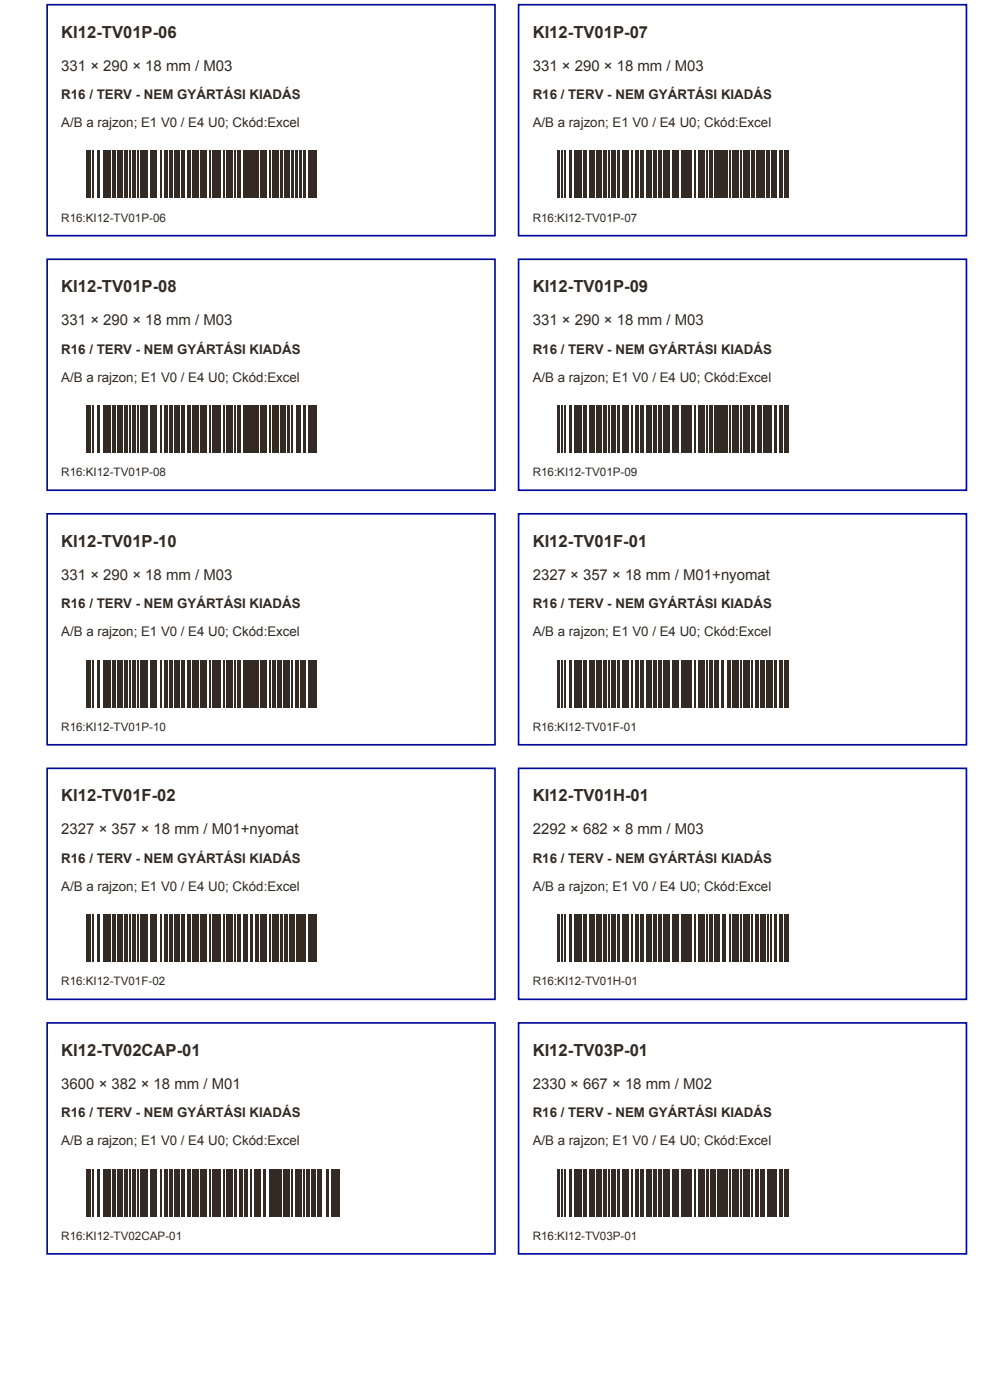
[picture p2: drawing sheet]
<svg xmlns="http://www.w3.org/2000/svg" width="210mm" height="297mm" viewBox="0 0 210 297" stroke-linecap="round" stroke-linejoin="round" font-family="sans-serif">
<defs><g id="words">
<g font-size="3.5" fill="#322a23">
<text x="13" y="8">KI12-TV01P-06</text>
<text x="113" y="8">KI12-TV01P-07</text>
<text x="13" y="62">KI12-TV01P-08</text>
<text x="113" y="62">KI12-TV01P-09</text>
<text x="13" y="116">KI12-TV01P-10</text>
<text x="113" y="116">KI12-TV01F-01</text>
<text x="13" y="170">KI12-TV01F-02</text>
<text x="113" y="170">KI12-TV01H-01</text>
<text x="13" y="224">KI12-TV02CAP-01</text>
<text x="113" y="224">KI12-TV03P-01</text>
</g>
<g font-size="3.2" fill="#322a23">
<text x="13" y="15">331 × 290 × 18 mm / M03</text>
<text x="113" y="15">331 × 290 × 18 mm / M03</text>
<text x="13" y="69">331 × 290 × 18 mm / M03</text>
<text x="113" y="69">331 × 290 × 18 mm / M03</text>
<text x="13" y="123">331 × 290 × 18 mm / M03</text>
<text x="113" y="123">2327 × 357 × 18 mm / M01+nyomat</text>
<text x="13" y="177">2327 × 357 × 18 mm / M01+nyomat</text>
<text x="113" y="177">2292 × 682 × 8 mm / M03</text>
<text x="13" y="231">3600 × 382 × 18 mm / M01</text>
<text x="113" y="231">2330 × 667 × 18 mm / M02</text>
</g>
<g font-size="2.8" fill="#322a23">
<text x="13" y="21">R16 / TERV - NEM GYÁRTÁSI KIADÁS</text>
<text x="113" y="21">R16 / TERV - NEM GYÁRTÁSI KIADÁS</text>
<text x="13" y="27">A/B a rajzon; E1 V0 / E4 U0; Ckód:Excel</text>
<text x="113" y="27">A/B a rajzon; E1 V0 / E4 U0; Ckód:Excel</text>
<text x="13" y="75">R16 / TERV - NEM GYÁRTÁSI KIADÁS</text>
<text x="113" y="75">R16 / TERV - NEM GYÁRTÁSI KIADÁS</text>
<text x="13" y="81">A/B a rajzon; E1 V0 / E4 U0; Ckód:Excel</text>
<text x="113" y="81">A/B a rajzon; E1 V0 / E4 U0; Ckód:Excel</text>
<text x="13" y="129">R16 / TERV - NEM GYÁRTÁSI KIADÁS</text>
<text x="113" y="129">R16 / TERV - NEM GYÁRTÁSI KIADÁS</text>
<text x="13" y="135">A/B a rajzon; E1 V0 / E4 U0; Ckód:Excel</text>
<text x="113" y="135">A/B a rajzon; E1 V0 / E4 U0; Ckód:Excel</text>
<text x="13" y="183">R16 / TERV - NEM GYÁRTÁSI KIADÁS</text>
<text x="113" y="183">R16 / TERV - NEM GYÁRTÁSI KIADÁS</text>
<text x="13" y="189">A/B a rajzon; E1 V0 / E4 U0; Ckód:Excel</text>
<text x="113" y="189">A/B a rajzon; E1 V0 / E4 U0; Ckód:Excel</text>
<text x="13" y="237">R16 / TERV - NEM GYÁRTÁSI KIADÁS</text>
<text x="113" y="237">R16 / TERV - NEM GYÁRTÁSI KIADÁS</text>
<text x="13" y="243">A/B a rajzon; E1 V0 / E4 U0; Ckód:Excel</text>
<text x="113" y="243">A/B a rajzon; E1 V0 / E4 U0; Ckód:Excel</text>
</g>
<g font-size="2.5" fill="#322a23">
<text x="13" y="47">R16:KI12-TV01P-06</text>
<text x="113" y="47">R16:KI12-TV01P-07</text>
<text x="13" y="101">R16:KI12-TV01P-08</text>
<text x="113" y="101">R16:KI12-TV01P-09</text>
<text x="13" y="155">R16:KI12-TV01P-10</text>
<text x="113" y="155">R16:KI12-TV01F-01</text>
<text x="13" y="209">R16:KI12-TV01F-02</text>
<text x="113" y="209">R16:KI12-TV01H-01</text>
<text x="13" y="263">R16:KI12-TV02CAP-01</text>
<text x="113" y="263">R16:KI12-TV03P-01</text>
</g>
</g></defs>
<path d="M10 1h95v49h-95z" fill="none" stroke="#000999" stroke-width=".35"/>
<path d="M18.6 32v10M21 32v10" fill="none" stroke="#322a23" stroke-width=".44"/>
<path d="M19.1 32v10M19.8 32v10M22 32v10" fill="none" stroke="#322a23" stroke-width=".22"/>
<path d="M22.3 32h.7v10h-.7z" fill-rule="evenodd" fill="#322a23"/>
<path d="M23.3 32v10" fill="none" stroke="#322a23" stroke-width=".22"/>
<path d="M23.9 32h.6v10h-.6z" fill-rule="evenodd" fill="#322a23"/>
<path d="M25.2 32v10M25.8 32v10" fill="none" stroke="#322a23" stroke-width=".44"/>
<path d="M26.5 32h.7v10h-.7z" fill-rule="evenodd" fill="#322a23"/>
<path d="M27.5 32v10" fill="none" stroke="#322a23" stroke-width=".22"/>
<path d="M28 32h.7v10h-.7z" fill-rule="evenodd" fill="#322a23"/>
<path d="M29.2 32v10M30.6 32v10" fill="none" stroke="#322a23" stroke-width=".22"/>
<path d="M30 32v10M31.1 32v10" fill="none" stroke="#322a23" stroke-width=".44"/>
<path d="M32 32h.7v10h-.7z" fill-rule="evenodd" fill="#322a23"/>
<path d="M33.1 32v10" fill="none" stroke="#322a23" stroke-width=".44"/>
<path d="M34.1 32v10M35 32v10M35.4 32v10" fill="none" stroke="#322a23" stroke-width=".22"/>
<path d="M36 32h.6v10h-.6z" fill-rule="evenodd" fill="#322a23"/>
<path d="M37.3 32v10M37.9 32v10" fill="none" stroke="#322a23" stroke-width=".44"/>
<path d="M38.6 32h.7v10h-.7z" fill-rule="evenodd" fill="#322a23"/>
<path d="M39.8 32v10M40.2 32v10" fill="none" stroke="#322a23" stroke-width=".22"/>
<path d="M41 32v10" fill="none" stroke="#322a23" stroke-width=".44"/>
<path d="M41.4 32h.7v10h-.7z" fill-rule="evenodd" fill="#322a23"/>
<path d="M42.8 32v10" fill="none" stroke="#322a23" stroke-width=".44"/>
<path d="M43.2 32h.7v10h-.7z" fill-rule="evenodd" fill="#322a23"/>
<path d="M44.6 32v10" fill="none" stroke="#322a23" stroke-width=".22"/>
<path d="M45 32h.6v10h-.6z" fill-rule="evenodd" fill="#322a23"/>
<path d="M46 32v10M47.5 32v10" fill="none" stroke="#322a23" stroke-width=".22"/>
<path d="M46.5 32v10" fill="none" stroke="#322a23" stroke-width=".44"/>
<path d="M48.1 32h.6v10h-.6z" fill-rule="evenodd" fill="#322a23"/>
<path d="M49.2 32v10" fill="none" stroke="#322a23" stroke-width=".44"/>
<path d="M49.9 32v10" fill="none" stroke="#322a23" stroke-width=".22"/>
<path d="M50.5 32h.6v10h-.6z" fill-rule="evenodd" fill="#322a23"/>
<path d="M51.8 32v10" fill="none" stroke="#322a23" stroke-width=".44"/>
<g fill="#322a23">
<path d="M52.2 32h.7v10h-.7z" fill-rule="evenodd"/>
<path d="M53.1 32h.7v10h-.7z" fill-rule="evenodd"/>
</g>
<path d="M54.2 32v10M55.5 32v10" fill="none" stroke="#322a23" stroke-width=".44"/>
<path d="M54.8 32v10" fill="none" stroke="#322a23" stroke-width=".22"/>
<path d="M56 32h.6v10h-.6z" fill-rule="evenodd" fill="#322a23"/>
<path d="M57.2 32v10" fill="none" stroke="#322a23" stroke-width=".22"/>
<path d="M57.7 32h.7v10h-.7z" fill-rule="evenodd" fill="#322a23"/>
<path d="M58.8 32v10M59.7 32v10" fill="none" stroke="#322a23" stroke-width=".44"/>
<path d="M60.4 32h.6v10h-.6z" fill-rule="evenodd" fill="#322a23"/>
<path d="M61.4 32v10" fill="none" stroke="#322a23" stroke-width=".22"/>
<path d="M62.1 32v10M62.8 32v10M63.7 32v10M64.5 32v10" fill="none" stroke="#322a23" stroke-width=".44"/>
<path d="M65.4 32h.7v10h-.7z" fill-rule="evenodd" fill="#322a23"/>
<path d="M66.4 32v10M119.1 32v10M119.8 32v10M122 32v10" fill="none" stroke="#322a23" stroke-width=".22"/>
<path d="M67 32v10M118.6 32v10M121 32v10" fill="none" stroke="#322a23" stroke-width=".44"/>
<path d="M110 1h95v49h-95z" fill="none" stroke="#000999" stroke-width=".35"/>
<path d="M122.3 32h.7v10h-.7z" fill-rule="evenodd" fill="#322a23"/>
<path d="M123.3 32v10" fill="none" stroke="#322a23" stroke-width=".22"/>
<path d="M123.8 32h.7v10h-.7z" fill-rule="evenodd" fill="#322a23"/>
<path d="M125.2 32v10M125.8 32v10" fill="none" stroke="#322a23" stroke-width=".44"/>
<path d="M126.5 32h.6v10h-.6z" fill-rule="evenodd" fill="#322a23"/>
<path d="M127.5 32v10" fill="none" stroke="#322a23" stroke-width=".22"/>
<path d="M128 32h.7v10h-.7z" fill-rule="evenodd" fill="#322a23"/>
<path d="M129.2 32v10M130.6 32v10" fill="none" stroke="#322a23" stroke-width=".22"/>
<path d="M130 32v10M131.1 32v10" fill="none" stroke="#322a23" stroke-width=".44"/>
<path d="M132 32h.6v10h-.6z" fill-rule="evenodd" fill="#322a23"/>
<path d="M133.1 32v10" fill="none" stroke="#322a23" stroke-width=".44"/>
<path d="M134.1 32v10M135 32v10M135.4 32v10" fill="none" stroke="#322a23" stroke-width=".22"/>
<path d="M135.9 32h.7v10h-.7z" fill-rule="evenodd" fill="#322a23"/>
<path d="M137.3 32v10M137.9 32v10" fill="none" stroke="#322a23" stroke-width=".44"/>
<path d="M138.6 32h.6v10h-.6z" fill-rule="evenodd" fill="#322a23"/>
<path d="M139.8 32v10M140.2 32v10" fill="none" stroke="#322a23" stroke-width=".22"/>
<path d="M141 32v10" fill="none" stroke="#322a23" stroke-width=".44"/>
<path d="M141.4 32h.7v10h-.7z" fill-rule="evenodd" fill="#322a23"/>
<path d="M142.8 32v10" fill="none" stroke="#322a23" stroke-width=".44"/>
<path d="M143.2 32h.7v10h-.7z" fill-rule="evenodd" fill="#322a23"/>
<path d="M144.6 32v10" fill="none" stroke="#322a23" stroke-width=".22"/>
<path d="M145 32h.6v10h-.6z" fill-rule="evenodd" fill="#322a23"/>
<path d="M146 32v10M147.5 32v10" fill="none" stroke="#322a23" stroke-width=".22"/>
<path d="M146.5 32v10" fill="none" stroke="#322a23" stroke-width=".44"/>
<path d="M148 32h.7v10h-.7z" fill-rule="evenodd" fill="#322a23"/>
<path d="M149.2 32v10" fill="none" stroke="#322a23" stroke-width=".44"/>
<path d="M149.9 32v10" fill="none" stroke="#322a23" stroke-width=".22"/>
<path d="M150.5 32h.6v10h-.6z" fill-rule="evenodd" fill="#322a23"/>
<path d="M151.8 32v10" fill="none" stroke="#322a23" stroke-width=".44"/>
<g fill="#322a23">
<path d="M152.2 32h.7v10h-.7z" fill-rule="evenodd"/>
<path d="M153.1 32h.7v10h-.7z" fill-rule="evenodd"/>
</g>
<path d="M154.2 32v10M155.5 32v10" fill="none" stroke="#322a23" stroke-width=".44"/>
<path d="M154.8 32v10" fill="none" stroke="#322a23" stroke-width=".22"/>
<path d="M156 32h.6v10h-.6z" fill-rule="evenodd" fill="#322a23"/>
<path d="M157.2 32v10" fill="none" stroke="#322a23" stroke-width=".22"/>
<path d="M157.7 32h.7v10h-.7z" fill-rule="evenodd" fill="#322a23"/>
<path d="M158.8 32v10" fill="none" stroke="#322a23" stroke-width=".44"/>
<path d="M159.5 32h.6v10h-.6z" fill-rule="evenodd" fill="#322a23"/>
<path d="M160.6 32v10" fill="none" stroke="#322a23" stroke-width=".44"/>
<path d="M161 32h.7v10h-.7z" fill-rule="evenodd" fill="#322a23"/>
<path d="M162 32v10" fill="none" stroke="#322a23" stroke-width=".22"/>
<path d="M162.6 32h.6v10h-.6z" fill-rule="evenodd" fill="#322a23"/>
<path d="M163.9 32v10M164.5 32v10" fill="none" stroke="#322a23" stroke-width=".44"/>
<path d="M165.4 32h.7v10h-.7z" fill-rule="evenodd" fill="#322a23"/>
<path d="M166.4 32v10M19.1 86v10M19.8 86v10M22 86v10" fill="none" stroke="#322a23" stroke-width=".22"/>
<path d="M167 32v10M18.6 86v10M21 86v10" fill="none" stroke="#322a23" stroke-width=".44"/>
<path d="M10 55h95v49h-95z" fill="none" stroke="#000999" stroke-width=".35"/>
<path d="M22.3 86h.7v10h-.7z" fill-rule="evenodd" fill="#322a23"/>
<path d="M23.3 86v10" fill="none" stroke="#322a23" stroke-width=".22"/>
<path d="M23.9 86h.6v10h-.6z" fill-rule="evenodd" fill="#322a23"/>
<path d="M25.2 86v10M25.8 86v10" fill="none" stroke="#322a23" stroke-width=".44"/>
<path d="M26.5 86h.7v10h-.7z" fill-rule="evenodd" fill="#322a23"/>
<path d="M27.5 86v10" fill="none" stroke="#322a23" stroke-width=".22"/>
<path d="M28 86h.7v10h-.7z" fill-rule="evenodd" fill="#322a23"/>
<path d="M29.2 86v10M30.6 86v10" fill="none" stroke="#322a23" stroke-width=".22"/>
<path d="M30 86v10M31.1 86v10" fill="none" stroke="#322a23" stroke-width=".44"/>
<path d="M32 86h.7v10h-.7z" fill-rule="evenodd" fill="#322a23"/>
<path d="M33.1 86v10" fill="none" stroke="#322a23" stroke-width=".44"/>
<path d="M34.1 86v10M35 86v10M35.4 86v10" fill="none" stroke="#322a23" stroke-width=".22"/>
<path d="M36 86h.6v10h-.6z" fill-rule="evenodd" fill="#322a23"/>
<path d="M37.3 86v10M37.9 86v10" fill="none" stroke="#322a23" stroke-width=".44"/>
<path d="M38.6 86h.7v10h-.7z" fill-rule="evenodd" fill="#322a23"/>
<path d="M39.8 86v10M40.2 86v10" fill="none" stroke="#322a23" stroke-width=".22"/>
<path d="M41 86v10" fill="none" stroke="#322a23" stroke-width=".44"/>
<path d="M41.4 86h.7v10h-.7z" fill-rule="evenodd" fill="#322a23"/>
<path d="M42.8 86v10" fill="none" stroke="#322a23" stroke-width=".44"/>
<path d="M43.2 86h.7v10h-.7z" fill-rule="evenodd" fill="#322a23"/>
<path d="M44.6 86v10" fill="none" stroke="#322a23" stroke-width=".22"/>
<path d="M45 86h.6v10h-.6z" fill-rule="evenodd" fill="#322a23"/>
<path d="M46 86v10M47.5 86v10" fill="none" stroke="#322a23" stroke-width=".22"/>
<path d="M46.5 86v10" fill="none" stroke="#322a23" stroke-width=".44"/>
<path d="M48.1 86h.6v10h-.6z" fill-rule="evenodd" fill="#322a23"/>
<path d="M49.2 86v10" fill="none" stroke="#322a23" stroke-width=".44"/>
<path d="M49.9 86v10" fill="none" stroke="#322a23" stroke-width=".22"/>
<path d="M50.5 86h.6v10h-.6z" fill-rule="evenodd" fill="#322a23"/>
<path d="M51.8 86v10" fill="none" stroke="#322a23" stroke-width=".44"/>
<g fill="#322a23">
<path d="M52.2 86h.7v10h-.7z" fill-rule="evenodd"/>
<path d="M53.1 86h.7v10h-.7z" fill-rule="evenodd"/>
</g>
<path d="M54.2 86v10M55.5 86v10" fill="none" stroke="#322a23" stroke-width=".44"/>
<path d="M54.8 86v10" fill="none" stroke="#322a23" stroke-width=".22"/>
<path d="M56 86h.6v10h-.6z" fill-rule="evenodd" fill="#322a23"/>
<path d="M57.2 86v10" fill="none" stroke="#322a23" stroke-width=".22"/>
<path d="M57.7 86h.7v10h-.7z" fill-rule="evenodd" fill="#322a23"/>
<path d="M58.8 86v10" fill="none" stroke="#322a23" stroke-width=".44"/>
<path d="M59.5 86h.6v10h-.6z" fill-rule="evenodd" fill="#322a23"/>
<path d="M60.5 86v10M62 86v10M62.9 86v10" fill="none" stroke="#322a23" stroke-width=".22"/>
<path d="M61.3 86v10M63.5 86v10M64.5 86v10" fill="none" stroke="#322a23" stroke-width=".44"/>
<path d="M65.4 86h.7v10h-.7z" fill-rule="evenodd" fill="#322a23"/>
<path d="M66.4 86v10M119.1 86v10M119.8 86v10M122 86v10" fill="none" stroke="#322a23" stroke-width=".22"/>
<path d="M67 86v10M118.6 86v10M121 86v10" fill="none" stroke="#322a23" stroke-width=".44"/>
<path d="M110 55h95v49h-95z" fill="none" stroke="#000999" stroke-width=".35"/>
<path d="M122.3 86h.7v10h-.7z" fill-rule="evenodd" fill="#322a23"/>
<path d="M123.3 86v10" fill="none" stroke="#322a23" stroke-width=".22"/>
<path d="M123.8 86h.7v10h-.7z" fill-rule="evenodd" fill="#322a23"/>
<path d="M125.2 86v10M125.8 86v10" fill="none" stroke="#322a23" stroke-width=".44"/>
<path d="M126.5 86h.6v10h-.6z" fill-rule="evenodd" fill="#322a23"/>
<path d="M127.5 86v10" fill="none" stroke="#322a23" stroke-width=".22"/>
<path d="M128 86h.7v10h-.7z" fill-rule="evenodd" fill="#322a23"/>
<path d="M129.2 86v10M130.6 86v10" fill="none" stroke="#322a23" stroke-width=".22"/>
<path d="M130 86v10M131.1 86v10" fill="none" stroke="#322a23" stroke-width=".44"/>
<path d="M132 86h.6v10h-.6z" fill-rule="evenodd" fill="#322a23"/>
<path d="M133.1 86v10" fill="none" stroke="#322a23" stroke-width=".44"/>
<path d="M134.1 86v10M135 86v10M135.4 86v10" fill="none" stroke="#322a23" stroke-width=".22"/>
<path d="M135.9 86h.7v10h-.7z" fill-rule="evenodd" fill="#322a23"/>
<path d="M137.3 86v10M137.9 86v10" fill="none" stroke="#322a23" stroke-width=".44"/>
<path d="M138.6 86h.6v10h-.6z" fill-rule="evenodd" fill="#322a23"/>
<path d="M139.8 86v10M140.2 86v10" fill="none" stroke="#322a23" stroke-width=".22"/>
<path d="M141 86v10" fill="none" stroke="#322a23" stroke-width=".44"/>
<path d="M141.4 86h.7v10h-.7z" fill-rule="evenodd" fill="#322a23"/>
<path d="M142.8 86v10" fill="none" stroke="#322a23" stroke-width=".44"/>
<path d="M143.2 86h.7v10h-.7z" fill-rule="evenodd" fill="#322a23"/>
<path d="M144.6 86v10" fill="none" stroke="#322a23" stroke-width=".22"/>
<path d="M145 86h.6v10h-.6z" fill-rule="evenodd" fill="#322a23"/>
<path d="M146 86v10M147.5 86v10" fill="none" stroke="#322a23" stroke-width=".22"/>
<path d="M146.5 86v10" fill="none" stroke="#322a23" stroke-width=".44"/>
<path d="M148 86h.7v10h-.7z" fill-rule="evenodd" fill="#322a23"/>
<path d="M149.2 86v10" fill="none" stroke="#322a23" stroke-width=".44"/>
<path d="M149.9 86v10" fill="none" stroke="#322a23" stroke-width=".22"/>
<path d="M150.5 86h.6v10h-.6z" fill-rule="evenodd" fill="#322a23"/>
<path d="M151.8 86v10" fill="none" stroke="#322a23" stroke-width=".44"/>
<g fill="#322a23">
<path d="M152.2 86h.7v10h-.7z" fill-rule="evenodd"/>
<path d="M153.1 86h.7v10h-.7z" fill-rule="evenodd"/>
</g>
<path d="M154.2 86v10M155.5 86v10" fill="none" stroke="#322a23" stroke-width=".44"/>
<path d="M154.8 86v10" fill="none" stroke="#322a23" stroke-width=".22"/>
<path d="M156 86h.6v10h-.6z" fill-rule="evenodd" fill="#322a23"/>
<path d="M157.2 86v10" fill="none" stroke="#322a23" stroke-width=".22"/>
<path d="M157.7 86h.7v10h-.7z" fill-rule="evenodd" fill="#322a23"/>
<path d="M158.8 86v10" fill="none" stroke="#322a23" stroke-width=".44"/>
<path d="M159.5 86h.6v10h-.6z" fill-rule="evenodd" fill="#322a23"/>
<path d="M160.7 86v10" fill="none" stroke="#322a23" stroke-width=".22"/>
<path d="M161.2 86v10M162.1 86v10" fill="none" stroke="#322a23" stroke-width=".44"/>
<path d="M162.6 86h.6v10h-.6z" fill-rule="evenodd" fill="#322a23"/>
<path d="M163.6 86v10" fill="none" stroke="#322a23" stroke-width=".22"/>
<path d="M164.5 86v10" fill="none" stroke="#322a23" stroke-width=".44"/>
<path d="M165.4 86h.7v10h-.7z" fill-rule="evenodd" fill="#322a23"/>
<path d="M166.4 86v10M19.1 140v10M19.8 140v10M22 140v10" fill="none" stroke="#322a23" stroke-width=".22"/>
<path d="M167 86v10M18.6 140v10M21 140v10" fill="none" stroke="#322a23" stroke-width=".44"/>
<path d="M10 109h95v49h-95z" fill="none" stroke="#000999" stroke-width=".35"/>
<path d="M22.3 140h.7v10h-.7z" fill-rule="evenodd" fill="#322a23"/>
<path d="M23.3 140v10" fill="none" stroke="#322a23" stroke-width=".22"/>
<path d="M23.9 140h.6v10h-.6z" fill-rule="evenodd" fill="#322a23"/>
<path d="M25.2 140v10M25.8 140v10" fill="none" stroke="#322a23" stroke-width=".44"/>
<path d="M26.5 140h.7v10h-.7z" fill-rule="evenodd" fill="#322a23"/>
<path d="M27.5 140v10" fill="none" stroke="#322a23" stroke-width=".22"/>
<path d="M28 140h.7v10h-.7z" fill-rule="evenodd" fill="#322a23"/>
<path d="M29.2 140v10M30.6 140v10" fill="none" stroke="#322a23" stroke-width=".22"/>
<path d="M30 140v10M31.1 140v10" fill="none" stroke="#322a23" stroke-width=".44"/>
<path d="M32 140h.7v10h-.7z" fill-rule="evenodd" fill="#322a23"/>
<path d="M33.1 140v10" fill="none" stroke="#322a23" stroke-width=".44"/>
<path d="M34.1 140v10M35 140v10M35.4 140v10" fill="none" stroke="#322a23" stroke-width=".22"/>
<path d="M36 140h.6v10h-.6z" fill-rule="evenodd" fill="#322a23"/>
<path d="M37.3 140v10M37.9 140v10" fill="none" stroke="#322a23" stroke-width=".44"/>
<path d="M38.6 140h.7v10h-.7z" fill-rule="evenodd" fill="#322a23"/>
<path d="M39.8 140v10M40.2 140v10" fill="none" stroke="#322a23" stroke-width=".22"/>
<path d="M41 140v10" fill="none" stroke="#322a23" stroke-width=".44"/>
<path d="M41.4 140h.7v10h-.7z" fill-rule="evenodd" fill="#322a23"/>
<path d="M42.8 140v10" fill="none" stroke="#322a23" stroke-width=".44"/>
<path d="M43.2 140h.7v10h-.7z" fill-rule="evenodd" fill="#322a23"/>
<path d="M44.6 140v10" fill="none" stroke="#322a23" stroke-width=".22"/>
<path d="M45 140h.6v10h-.6z" fill-rule="evenodd" fill="#322a23"/>
<path d="M46 140v10M47.5 140v10" fill="none" stroke="#322a23" stroke-width=".22"/>
<path d="M46.5 140v10" fill="none" stroke="#322a23" stroke-width=".44"/>
<path d="M48.1 140h.6v10h-.6z" fill-rule="evenodd" fill="#322a23"/>
<path d="M49.2 140v10" fill="none" stroke="#322a23" stroke-width=".44"/>
<path d="M49.9 140v10" fill="none" stroke="#322a23" stroke-width=".22"/>
<path d="M50.5 140h.6v10h-.6z" fill-rule="evenodd" fill="#322a23"/>
<path d="M51.8 140v10" fill="none" stroke="#322a23" stroke-width=".44"/>
<g fill="#322a23">
<path d="M52.2 140h.7v10h-.7z" fill-rule="evenodd"/>
<path d="M53.1 140h.7v10h-.7z" fill-rule="evenodd"/>
</g>
<path d="M54.2 140v10M55.5 140v10" fill="none" stroke="#322a23" stroke-width=".44"/>
<path d="M54.8 140v10" fill="none" stroke="#322a23" stroke-width=".22"/>
<path d="M56 140h.6v10h-.6z" fill-rule="evenodd" fill="#322a23"/>
<path d="M57.2 140v10" fill="none" stroke="#322a23" stroke-width=".22"/>
<path d="M57.7 140h.7v10h-.7z" fill-rule="evenodd" fill="#322a23"/>
<path d="M59.1 140v10" fill="none" stroke="#322a23" stroke-width=".44"/>
<path d="M59.6 140v10" fill="none" stroke="#322a23" stroke-width=".22"/>
<path d="M60.2 140h.6v10h-.6z" fill-rule="evenodd" fill="#322a23"/>
<path d="M61.3 140v10" fill="none" stroke="#322a23" stroke-width=".44"/>
<path d="M62 140v10" fill="none" stroke="#322a23" stroke-width=".22"/>
<path d="M62.6 140h.6v10h-.6z" fill-rule="evenodd" fill="#322a23"/>
<path d="M63.9 140v10M64.5 140v10" fill="none" stroke="#322a23" stroke-width=".44"/>
<path d="M65.4 140h.7v10h-.7z" fill-rule="evenodd" fill="#322a23"/>
<path d="M66.4 140v10M119.1 140v10M119.8 140v10M122 140v10" fill="none" stroke="#322a23" stroke-width=".22"/>
<path d="M67 140v10M118.6 140v10M121 140v10" fill="none" stroke="#322a23" stroke-width=".44"/>
<path d="M110 109h95v49h-95z" fill="none" stroke="#000999" stroke-width=".35"/>
<path d="M122.3 140h.7v10h-.7z" fill-rule="evenodd" fill="#322a23"/>
<path d="M123.3 140v10" fill="none" stroke="#322a23" stroke-width=".22"/>
<path d="M123.8 140h.7v10h-.7z" fill-rule="evenodd" fill="#322a23"/>
<path d="M125.2 140v10M125.8 140v10" fill="none" stroke="#322a23" stroke-width=".44"/>
<path d="M126.5 140h.6v10h-.6z" fill-rule="evenodd" fill="#322a23"/>
<path d="M127.5 140v10" fill="none" stroke="#322a23" stroke-width=".22"/>
<path d="M128 140h.7v10h-.7z" fill-rule="evenodd" fill="#322a23"/>
<path d="M129.2 140v10M130.6 140v10" fill="none" stroke="#322a23" stroke-width=".22"/>
<path d="M130 140v10M131.1 140v10" fill="none" stroke="#322a23" stroke-width=".44"/>
<path d="M132 140h.6v10h-.6z" fill-rule="evenodd" fill="#322a23"/>
<path d="M133.1 140v10" fill="none" stroke="#322a23" stroke-width=".44"/>
<path d="M134.1 140v10M135 140v10M135.4 140v10" fill="none" stroke="#322a23" stroke-width=".22"/>
<path d="M135.9 140h.7v10h-.7z" fill-rule="evenodd" fill="#322a23"/>
<path d="M137.3 140v10M137.9 140v10" fill="none" stroke="#322a23" stroke-width=".44"/>
<path d="M138.6 140h.6v10h-.6z" fill-rule="evenodd" fill="#322a23"/>
<path d="M139.8 140v10M140.2 140v10" fill="none" stroke="#322a23" stroke-width=".22"/>
<path d="M141 140v10" fill="none" stroke="#322a23" stroke-width=".44"/>
<path d="M141.4 140h.7v10h-.7z" fill-rule="evenodd" fill="#322a23"/>
<path d="M142.8 140v10" fill="none" stroke="#322a23" stroke-width=".44"/>
<path d="M143.2 140h.7v10h-.7z" fill-rule="evenodd" fill="#322a23"/>
<path d="M144.6 140v10" fill="none" stroke="#322a23" stroke-width=".22"/>
<path d="M145 140h.6v10h-.6z" fill-rule="evenodd" fill="#322a23"/>
<path d="M146 140v10M147.5 140v10" fill="none" stroke="#322a23" stroke-width=".22"/>
<path d="M146.5 140v10" fill="none" stroke="#322a23" stroke-width=".44"/>
<path d="M148 140h.7v10h-.7z" fill-rule="evenodd" fill="#322a23"/>
<path d="M149.2 140v10" fill="none" stroke="#322a23" stroke-width=".44"/>
<path d="M149.9 140v10" fill="none" stroke="#322a23" stroke-width=".22"/>
<path d="M150.5 140h.6v10h-.6z" fill-rule="evenodd" fill="#322a23"/>
<path d="M151.8 140v10M153.3 140v10M155.5 140v10" fill="none" stroke="#322a23" stroke-width=".44"/>
<path d="M152.3 140v10M154.3 140v10M154.8 140v10" fill="none" stroke="#322a23" stroke-width=".22"/>
<path d="M156 140h.6v10h-.6z" fill-rule="evenodd" fill="#322a23"/>
<path d="M157.2 140v10" fill="none" stroke="#322a23" stroke-width=".22"/>
<path d="M157.7 140h.7v10h-.7z" fill-rule="evenodd" fill="#322a23"/>
<path d="M158.8 140v10" fill="none" stroke="#322a23" stroke-width=".44"/>
<path d="M159.6 140v10" fill="none" stroke="#322a23" stroke-width=".22"/>
<path d="M160.1 140h.7v10h-.7z" fill-rule="evenodd" fill="#322a23"/>
<path d="M161.5 140v10" fill="none" stroke="#322a23" stroke-width=".44"/>
<path d="M162 140v10" fill="none" stroke="#322a23" stroke-width=".22"/>
<path d="M162.6 140h.8v10h-.8z" fill-rule="evenodd" fill="#322a23"/>
<path d="M163.8 140v10" fill="none" stroke="#322a23" stroke-width=".22"/>
<path d="M164.5 140v10" fill="none" stroke="#322a23" stroke-width=".44"/>
<path d="M165.4 140h.7v10h-.7z" fill-rule="evenodd" fill="#322a23"/>
<path d="M166.4 140v10M19.1 194v10M19.8 194v10M22 194v10" fill="none" stroke="#322a23" stroke-width=".22"/>
<path d="M167 140v10M18.6 194v10M21 194v10" fill="none" stroke="#322a23" stroke-width=".44"/>
<path d="M10 163h95v49h-95z" fill="none" stroke="#000999" stroke-width=".35"/>
<path d="M22.3 194h.7v10h-.7z" fill-rule="evenodd" fill="#322a23"/>
<path d="M23.3 194v10" fill="none" stroke="#322a23" stroke-width=".22"/>
<path d="M23.9 194h.6v10h-.6z" fill-rule="evenodd" fill="#322a23"/>
<path d="M25.2 194v10M25.8 194v10" fill="none" stroke="#322a23" stroke-width=".44"/>
<path d="M26.5 194h.7v10h-.7z" fill-rule="evenodd" fill="#322a23"/>
<path d="M27.5 194v10" fill="none" stroke="#322a23" stroke-width=".22"/>
<path d="M28 194h.7v10h-.7z" fill-rule="evenodd" fill="#322a23"/>
<path d="M29.2 194v10M30.6 194v10" fill="none" stroke="#322a23" stroke-width=".22"/>
<path d="M30 194v10M31.1 194v10" fill="none" stroke="#322a23" stroke-width=".44"/>
<path d="M32 194h.7v10h-.7z" fill-rule="evenodd" fill="#322a23"/>
<path d="M33.1 194v10" fill="none" stroke="#322a23" stroke-width=".44"/>
<path d="M34.1 194v10M35 194v10M35.4 194v10" fill="none" stroke="#322a23" stroke-width=".22"/>
<path d="M36 194h.6v10h-.6z" fill-rule="evenodd" fill="#322a23"/>
<path d="M37.3 194v10M37.9 194v10" fill="none" stroke="#322a23" stroke-width=".44"/>
<path d="M38.6 194h.7v10h-.7z" fill-rule="evenodd" fill="#322a23"/>
<path d="M39.8 194v10M40.2 194v10" fill="none" stroke="#322a23" stroke-width=".22"/>
<path d="M41 194v10" fill="none" stroke="#322a23" stroke-width=".44"/>
<path d="M41.4 194h.7v10h-.7z" fill-rule="evenodd" fill="#322a23"/>
<path d="M42.8 194v10" fill="none" stroke="#322a23" stroke-width=".44"/>
<path d="M43.2 194h.7v10h-.7z" fill-rule="evenodd" fill="#322a23"/>
<path d="M44.6 194v10" fill="none" stroke="#322a23" stroke-width=".22"/>
<path d="M45 194h.6v10h-.6z" fill-rule="evenodd" fill="#322a23"/>
<path d="M46 194v10M47.5 194v10" fill="none" stroke="#322a23" stroke-width=".22"/>
<path d="M46.5 194v10" fill="none" stroke="#322a23" stroke-width=".44"/>
<path d="M48.1 194h.6v10h-.6z" fill-rule="evenodd" fill="#322a23"/>
<path d="M49.2 194v10" fill="none" stroke="#322a23" stroke-width=".44"/>
<path d="M49.9 194v10" fill="none" stroke="#322a23" stroke-width=".22"/>
<path d="M50.5 194h.6v10h-.6z" fill-rule="evenodd" fill="#322a23"/>
<path d="M51.8 194v10M53.3 194v10M55.5 194v10" fill="none" stroke="#322a23" stroke-width=".44"/>
<path d="M52.3 194v10M54.3 194v10M54.8 194v10" fill="none" stroke="#322a23" stroke-width=".22"/>
<path d="M56 194h.6v10h-.6z" fill-rule="evenodd" fill="#322a23"/>
<path d="M57.2 194v10" fill="none" stroke="#322a23" stroke-width=".22"/>
<path d="M57.7 194h.7v10h-.7z" fill-rule="evenodd" fill="#322a23"/>
<path d="M58.8 194v10M59.7 194v10" fill="none" stroke="#322a23" stroke-width=".44"/>
<path d="M60.4 194h.6v10h-.6z" fill-rule="evenodd" fill="#322a23"/>
<path d="M61.6 194v10" fill="none" stroke="#322a23" stroke-width=".22"/>
<path d="M61.9 194h.7v10h-.7z" fill-rule="evenodd" fill="#322a23"/>
<path d="M62.9 194v10" fill="none" stroke="#322a23" stroke-width=".22"/>
<path d="M63.2 194h.9v10h-.9z" fill-rule="evenodd" fill="#322a23"/>
<path d="M64.5 194v10" fill="none" stroke="#322a23" stroke-width=".44"/>
<path d="M65.4 194h.7v10h-.7z" fill-rule="evenodd" fill="#322a23"/>
<path d="M66.4 194v10M119.1 194v10M119.8 194v10M122 194v10" fill="none" stroke="#322a23" stroke-width=".22"/>
<path d="M67 194v10M118.6 194v10M121 194v10" fill="none" stroke="#322a23" stroke-width=".44"/>
<path d="M110 163h95v49h-95z" fill="none" stroke="#000999" stroke-width=".35"/>
<path d="M122.3 194h.7v10h-.7z" fill-rule="evenodd" fill="#322a23"/>
<path d="M123.3 194v10" fill="none" stroke="#322a23" stroke-width=".22"/>
<path d="M123.8 194h.7v10h-.7z" fill-rule="evenodd" fill="#322a23"/>
<path d="M125.2 194v10M125.8 194v10" fill="none" stroke="#322a23" stroke-width=".44"/>
<path d="M126.5 194h.6v10h-.6z" fill-rule="evenodd" fill="#322a23"/>
<path d="M127.5 194v10" fill="none" stroke="#322a23" stroke-width=".22"/>
<path d="M128 194h.7v10h-.7z" fill-rule="evenodd" fill="#322a23"/>
<path d="M129.2 194v10M130.6 194v10" fill="none" stroke="#322a23" stroke-width=".22"/>
<path d="M130 194v10M131.1 194v10" fill="none" stroke="#322a23" stroke-width=".44"/>
<path d="M132 194h.6v10h-.6z" fill-rule="evenodd" fill="#322a23"/>
<path d="M133.1 194v10" fill="none" stroke="#322a23" stroke-width=".44"/>
<path d="M134.1 194v10M135 194v10M135.4 194v10" fill="none" stroke="#322a23" stroke-width=".22"/>
<path d="M135.9 194h.7v10h-.7z" fill-rule="evenodd" fill="#322a23"/>
<path d="M137.3 194v10M137.9 194v10" fill="none" stroke="#322a23" stroke-width=".44"/>
<path d="M138.6 194h.6v10h-.6z" fill-rule="evenodd" fill="#322a23"/>
<path d="M139.8 194v10M140.2 194v10" fill="none" stroke="#322a23" stroke-width=".22"/>
<path d="M141 194v10" fill="none" stroke="#322a23" stroke-width=".44"/>
<path d="M141.4 194h.7v10h-.7z" fill-rule="evenodd" fill="#322a23"/>
<path d="M142.8 194v10" fill="none" stroke="#322a23" stroke-width=".44"/>
<path d="M143.2 194h.7v10h-.7z" fill-rule="evenodd" fill="#322a23"/>
<path d="M144.6 194v10" fill="none" stroke="#322a23" stroke-width=".22"/>
<path d="M145 194h.6v10h-.6z" fill-rule="evenodd" fill="#322a23"/>
<path d="M146 194v10M147.5 194v10" fill="none" stroke="#322a23" stroke-width=".22"/>
<path d="M146.5 194v10" fill="none" stroke="#322a23" stroke-width=".44"/>
<path d="M148 194h.7v10h-.7z" fill-rule="evenodd" fill="#322a23"/>
<path d="M149.2 194v10" fill="none" stroke="#322a23" stroke-width=".44"/>
<path d="M149.9 194v10" fill="none" stroke="#322a23" stroke-width=".22"/>
<path d="M150.5 194h.6v10h-.6z" fill-rule="evenodd" fill="#322a23"/>
<path d="M151.8 194v10M152.4 194v10M155.5 194v10" fill="none" stroke="#322a23" stroke-width=".44"/>
<path d="M153.4 194v10M153.9 194v10M154.8 194v10" fill="none" stroke="#322a23" stroke-width=".22"/>
<path d="M156 194h.6v10h-.6z" fill-rule="evenodd" fill="#322a23"/>
<path d="M157.2 194v10" fill="none" stroke="#322a23" stroke-width=".22"/>
<path d="M157.7 194h.7v10h-.7z" fill-rule="evenodd" fill="#322a23"/>
<path d="M158.8 194v10" fill="none" stroke="#322a23" stroke-width=".44"/>
<path d="M159.6 194v10" fill="none" stroke="#322a23" stroke-width=".22"/>
<path d="M160.1 194h.7v10h-.7z" fill-rule="evenodd" fill="#322a23"/>
<path d="M161.5 194v10M162.1 194v10M164.5 194v10" fill="none" stroke="#322a23" stroke-width=".44"/>
<path d="M162.9 194v10M163.6 194v10" fill="none" stroke="#322a23" stroke-width=".22"/>
<path d="M165.4 194h.7v10h-.7z" fill-rule="evenodd" fill="#322a23"/>
<path d="M166.4 194v10M19.1 248v10M19.8 248v10M22 248v10" fill="none" stroke="#322a23" stroke-width=".22"/>
<path d="M167 194v10M18.6 248v10M21 248v10" fill="none" stroke="#322a23" stroke-width=".44"/>
<path d="M10 217h95v49h-95z" fill="none" stroke="#000999" stroke-width=".35"/>
<path d="M22.3 248h.7v10h-.7z" fill-rule="evenodd" fill="#322a23"/>
<path d="M23.3 248v10" fill="none" stroke="#322a23" stroke-width=".22"/>
<path d="M23.9 248h.6v10h-.6z" fill-rule="evenodd" fill="#322a23"/>
<path d="M25.2 248v10M25.8 248v10" fill="none" stroke="#322a23" stroke-width=".44"/>
<path d="M26.5 248h.7v10h-.7z" fill-rule="evenodd" fill="#322a23"/>
<path d="M27.5 248v10" fill="none" stroke="#322a23" stroke-width=".22"/>
<path d="M28 248h.7v10h-.7z" fill-rule="evenodd" fill="#322a23"/>
<path d="M29.2 248v10M30.6 248v10" fill="none" stroke="#322a23" stroke-width=".22"/>
<path d="M30 248v10M31.1 248v10" fill="none" stroke="#322a23" stroke-width=".44"/>
<path d="M32 248h.7v10h-.7z" fill-rule="evenodd" fill="#322a23"/>
<path d="M33.1 248v10" fill="none" stroke="#322a23" stroke-width=".44"/>
<path d="M34.1 248v10M35 248v10M35.4 248v10" fill="none" stroke="#322a23" stroke-width=".22"/>
<path d="M36 248h.6v10h-.6z" fill-rule="evenodd" fill="#322a23"/>
<path d="M37.3 248v10M37.9 248v10" fill="none" stroke="#322a23" stroke-width=".44"/>
<path d="M38.6 248h.7v10h-.7z" fill-rule="evenodd" fill="#322a23"/>
<path d="M39.8 248v10M40.2 248v10" fill="none" stroke="#322a23" stroke-width=".22"/>
<path d="M41 248v10" fill="none" stroke="#322a23" stroke-width=".44"/>
<path d="M41.4 248h.7v10h-.7z" fill-rule="evenodd" fill="#322a23"/>
<path d="M42.8 248v10" fill="none" stroke="#322a23" stroke-width=".44"/>
<path d="M43.2 248h.7v10h-.7z" fill-rule="evenodd" fill="#322a23"/>
<path d="M44.6 248v10" fill="none" stroke="#322a23" stroke-width=".22"/>
<path d="M45 248h.6v10h-.6z" fill-rule="evenodd" fill="#322a23"/>
<path d="M46 248v10M47.5 248v10" fill="none" stroke="#322a23" stroke-width=".22"/>
<path d="M46.5 248v10" fill="none" stroke="#322a23" stroke-width=".44"/>
<path d="M48.1 248h.6v10h-.6z" fill-rule="evenodd" fill="#322a23"/>
<path d="M49.2 248v10M50 248v10" fill="none" stroke="#322a23" stroke-width=".44"/>
<path d="M50.7 248h.6v10h-.6z" fill-rule="evenodd" fill="#322a23"/>
<path d="M51.9 248v10M52.3 248v10M53.2 248v10M54.8 248v10M55.2 248v10" fill="none" stroke="#322a23" stroke-width=".22"/>
<path d="M54.2 248v10M56.2 248v10" fill="none" stroke="#322a23" stroke-width=".44"/>
<g fill="#322a23">
<path d="M57.1 248h.6v10h-.6z" fill-rule="evenodd"/>
<path d="M58 248h.6v10h-.6z" fill-rule="evenodd"/>
</g>
<path d="M59.1 248v10M60.4 248v10" fill="none" stroke="#322a23" stroke-width=".44"/>
<path d="M59.6 248v10" fill="none" stroke="#322a23" stroke-width=".22"/>
<path d="M60.8 248h.7v10h-.7z" fill-rule="evenodd" fill="#322a23"/>
<path d="M62 248v10" fill="none" stroke="#322a23" stroke-width=".22"/>
<path d="M62.6 248h.6v10h-.6z" fill-rule="evenodd" fill="#322a23"/>
<path d="M63.7 248v10" fill="none" stroke="#322a23" stroke-width=".44"/>
<path d="M64.4 248v10" fill="none" stroke="#322a23" stroke-width=".22"/>
<path d="M65 248h.7v10h-.7z" fill-rule="evenodd" fill="#322a23"/>
<path d="M66.3 248v10M67.6 248v10M69.4 248v10" fill="none" stroke="#322a23" stroke-width=".44"/>
<path d="M66.9 248v10M68.2 248v10" fill="none" stroke="#322a23" stroke-width=".22"/>
<path d="M70.3 248h.6v10h-.6z" fill-rule="evenodd" fill="#322a23"/>
<path d="M71.3 248v10M119.1 248v10M119.8 248v10M122 248v10" fill="none" stroke="#322a23" stroke-width=".22"/>
<path d="M71.8 248v10M118.6 248v10M121 248v10" fill="none" stroke="#322a23" stroke-width=".44"/>
<path d="M110 217h95v49h-95z" fill="none" stroke="#000999" stroke-width=".35"/>
<path d="M122.3 248h.7v10h-.7z" fill-rule="evenodd" fill="#322a23"/>
<path d="M123.3 248v10" fill="none" stroke="#322a23" stroke-width=".22"/>
<path d="M123.8 248h.7v10h-.7z" fill-rule="evenodd" fill="#322a23"/>
<path d="M125.2 248v10M125.8 248v10" fill="none" stroke="#322a23" stroke-width=".44"/>
<path d="M126.5 248h.6v10h-.6z" fill-rule="evenodd" fill="#322a23"/>
<path d="M127.5 248v10" fill="none" stroke="#322a23" stroke-width=".22"/>
<path d="M128 248h.7v10h-.7z" fill-rule="evenodd" fill="#322a23"/>
<path d="M129.2 248v10M130.6 248v10" fill="none" stroke="#322a23" stroke-width=".22"/>
<path d="M130 248v10M131.1 248v10" fill="none" stroke="#322a23" stroke-width=".44"/>
<path d="M132 248h.6v10h-.6z" fill-rule="evenodd" fill="#322a23"/>
<path d="M133.1 248v10" fill="none" stroke="#322a23" stroke-width=".44"/>
<path d="M134.1 248v10M135 248v10M135.4 248v10" fill="none" stroke="#322a23" stroke-width=".22"/>
<path d="M135.9 248h.7v10h-.7z" fill-rule="evenodd" fill="#322a23"/>
<path d="M137.3 248v10M137.9 248v10" fill="none" stroke="#322a23" stroke-width=".44"/>
<path d="M138.6 248h.6v10h-.6z" fill-rule="evenodd" fill="#322a23"/>
<path d="M139.8 248v10M140.2 248v10" fill="none" stroke="#322a23" stroke-width=".22"/>
<path d="M141 248v10" fill="none" stroke="#322a23" stroke-width=".44"/>
<path d="M141.4 248h.7v10h-.7z" fill-rule="evenodd" fill="#322a23"/>
<path d="M142.8 248v10" fill="none" stroke="#322a23" stroke-width=".44"/>
<path d="M143.2 248h.7v10h-.7z" fill-rule="evenodd" fill="#322a23"/>
<path d="M144.6 248v10" fill="none" stroke="#322a23" stroke-width=".22"/>
<path d="M145 248h.6v10h-.6z" fill-rule="evenodd" fill="#322a23"/>
<path d="M146 248v10M147.5 248v10" fill="none" stroke="#322a23" stroke-width=".22"/>
<path d="M146.5 248v10" fill="none" stroke="#322a23" stroke-width=".44"/>
<path d="M148 248h.7v10h-.7z" fill-rule="evenodd" fill="#322a23"/>
<path d="M149.2 248v10M150 248v10" fill="none" stroke="#322a23" stroke-width=".44"/>
<path d="M150.8 248v10" fill="none" stroke="#322a23" stroke-width=".22"/>
<g fill="#322a23">
<path d="M151.1 248h.7v10h-.7z" fill-rule="evenodd"/>
<path d="M152.2 248h.7v10h-.7z" fill-rule="evenodd"/>
<path d="M153.1 248h.7v10h-.7z" fill-rule="evenodd"/>
</g>
<path d="M154.2 248v10M155.5 248v10" fill="none" stroke="#322a23" stroke-width=".44"/>
<path d="M154.8 248v10" fill="none" stroke="#322a23" stroke-width=".22"/>
<path d="M156 248h.6v10h-.6z" fill-rule="evenodd" fill="#322a23"/>
<path d="M157.2 248v10" fill="none" stroke="#322a23" stroke-width=".22"/>
<path d="M157.7 248h.7v10h-.7z" fill-rule="evenodd" fill="#322a23"/>
<path d="M158.8 248v10" fill="none" stroke="#322a23" stroke-width=".44"/>
<path d="M159.6 248v10" fill="none" stroke="#322a23" stroke-width=".22"/>
<path d="M160.1 248h.7v10h-.7z" fill-rule="evenodd" fill="#322a23"/>
<path d="M161.5 248v10M163 248v10" fill="none" stroke="#322a23" stroke-width=".44"/>
<path d="M162 248v10" fill="none" stroke="#322a23" stroke-width=".22"/>
<path d="M163.4 248h.7v10h-.7z" fill-rule="evenodd" fill="#322a23"/>
<path d="M164.5 248v10" fill="none" stroke="#322a23" stroke-width=".44"/>
<path d="M165.4 248h.7v10h-.7z" fill-rule="evenodd" fill="#322a23"/>
<path d="M166.4 248v10" fill="none" stroke="#322a23" stroke-width=".22"/>
<path d="M167 248v10" fill="none" stroke="#322a23" stroke-width=".44"/>
<use href="#words"/>
</svg>
